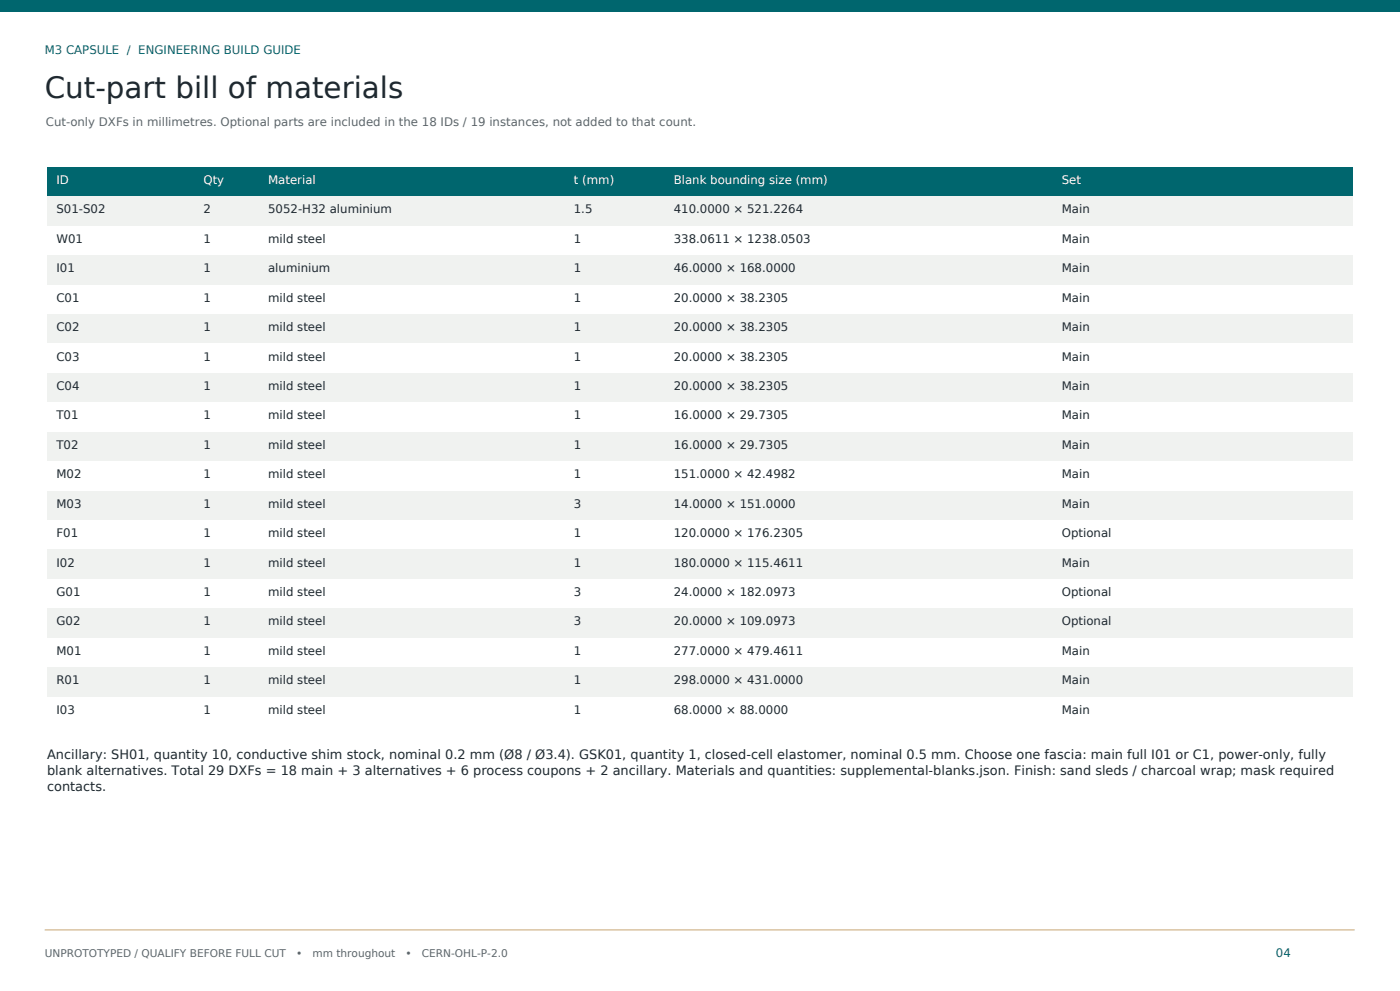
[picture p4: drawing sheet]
<svg xmlns="http://www.w3.org/2000/svg" width="420mm" height="297mm" viewBox="0 0 420 297" stroke-linecap="round" stroke-linejoin="round" font-family="sans-serif">
<defs><g id="words">
<text font-size="8.8" fill="#1f2930" x="13.4" y="29.3">Cut-part bill of materials</text>
<g font-size="3.9" fill="#1f2930">
<text x="14.1" y="227.6">Ancillary: SH01, quantity 10, conductive shim stock, nominal 0.2 mm (Ø8 / Ø3.4). GSK01, quantity 1, closed-cell elastomer, nominal 0.5 mm. Choose one fascia: main full I01 or C1, power-only, fully</text>
<text x="14.1" y="232.3">blank alternatives. Total 29 DXFs = 18 main + 3 alternatives + 6 process coupons + 2 ancillary. Materials and quantities: supplemental-blanks.json. Finish: sand sleds / charcoal wrap; mask required</text>
<text x="14.1" y="237">contacts.</text>
</g>
<g font-size="3.5" fill="#00666e">
<text x="13.4" y="16.2">M3 CAPSULE / ENGINEERING BUILD GUIDE</text>
<text x="382.8" y="286.8">04</text>
</g>
<text font-size="3.5" fill="#59666e" x="13.8" y="37.8">Cut-only DXFs in millimetres. Optional parts are included in the 18 IDs / 19 instances, not added to that count.</text>
<g font-size="3.5" fill="#fff">
<text x="16.9" y="55.1">ID</text>
<text x="61" y="55.1">Qty</text>
<text x="80.4" y="55.1">Material</text>
<text x="172.2" y="55.1">t (mm)</text>
<text x="202.1" y="55.1">Blank bounding size (mm)</text>
<text x="318.6" y="55.1">Set</text>
</g>
<g font-size="3.5" fill="#1f2930">
<text x="16.9" y="64">S01-S02</text>
<text x="61" y="64">2</text>
<text x="80.4" y="64">5052-H32 aluminium</text>
<text x="172.2" y="64">1.5</text>
<text x="202.1" y="64">410.0000 × 521.2264</text>
<text x="318.6" y="64">Main</text>
<text x="16.9" y="72.8">W01</text>
<text x="61" y="72.8">1</text>
<text x="80.4" y="72.8">mild steel</text>
<text x="172.2" y="72.8">1</text>
<text x="202.1" y="72.8">338.0611 × 1238.0503</text>
<text x="318.6" y="72.8">Main</text>
<text x="16.9" y="81.6">I01</text>
<text x="61" y="81.6">1</text>
<text x="80.4" y="81.6">aluminium</text>
<text x="172.2" y="81.6">1</text>
<text x="202.1" y="81.6">46.0000 × 168.0000</text>
<text x="318.6" y="81.6">Main</text>
<text x="16.9" y="90.4">C01</text>
<text x="61" y="90.4">1</text>
<text x="80.4" y="90.4">mild steel</text>
<text x="172.2" y="90.4">1</text>
<text x="202.1" y="90.4">20.0000 × 38.2305</text>
<text x="318.6" y="90.4">Main</text>
<text x="16.9" y="99.2">C02</text>
<text x="61" y="99.2">1</text>
<text x="80.4" y="99.2">mild steel</text>
<text x="172.2" y="99.2">1</text>
<text x="202.1" y="99.2">20.0000 × 38.2305</text>
<text x="318.6" y="99.2">Main</text>
<text x="16.9" y="108">C03</text>
<text x="61" y="108">1</text>
<text x="80.4" y="108">mild steel</text>
<text x="172.2" y="108">1</text>
<text x="202.1" y="108">20.0000 × 38.2305</text>
<text x="318.6" y="108">Main</text>
<text x="16.9" y="116.9">C04</text>
<text x="61" y="116.9">1</text>
<text x="80.4" y="116.9">mild steel</text>
<text x="172.2" y="116.9">1</text>
<text x="202.1" y="116.9">20.0000 × 38.2305</text>
<text x="318.6" y="116.9">Main</text>
<text x="16.9" y="125.7">T01</text>
<text x="61" y="125.7">1</text>
<text x="80.4" y="125.7">mild steel</text>
<text x="172.2" y="125.7">1</text>
<text x="202.1" y="125.7">16.0000 × 29.7305</text>
<text x="318.6" y="125.7">Main</text>
<text x="16.9" y="134.5">T02</text>
<text x="61" y="134.5">1</text>
<text x="80.4" y="134.5">mild steel</text>
<text x="172.2" y="134.5">1</text>
<text x="202.1" y="134.5">16.0000 × 29.7305</text>
<text x="318.6" y="134.5">Main</text>
<text x="16.9" y="143.3">M02</text>
<text x="61" y="143.3">1</text>
<text x="80.4" y="143.3">mild steel</text>
<text x="172.2" y="143.3">1</text>
<text x="202.1" y="143.3">151.0000 × 42.4982</text>
<text x="318.6" y="143.3">Main</text>
<text x="16.9" y="152.1">M03</text>
<text x="61" y="152.1">1</text>
<text x="80.4" y="152.1">mild steel</text>
<text x="172.2" y="152.1">3</text>
<text x="202.1" y="152.1">14.0000 × 151.0000</text>
<text x="318.6" y="152.1">Main</text>
<text x="16.9" y="161">F01</text>
<text x="61" y="161">1</text>
<text x="80.4" y="161">mild steel</text>
<text x="172.2" y="161">1</text>
<text x="202.1" y="161">120.0000 × 176.2305</text>
<text x="318.6" y="161">Optional</text>
<text x="16.9" y="169.8">I02</text>
<text x="61" y="169.8">1</text>
<text x="80.4" y="169.8">mild steel</text>
<text x="172.2" y="169.8">1</text>
<text x="202.1" y="169.8">180.0000 × 115.4611</text>
<text x="318.6" y="169.8">Main</text>
<text x="16.9" y="178.6">G01</text>
<text x="61" y="178.6">1</text>
<text x="80.4" y="178.6">mild steel</text>
<text x="172.2" y="178.6">3</text>
<text x="202.1" y="178.6">24.0000 × 182.0973</text>
<text x="318.6" y="178.6">Optional</text>
<text x="16.9" y="187.4">G02</text>
<text x="61" y="187.4">1</text>
<text x="80.4" y="187.4">mild steel</text>
<text x="172.2" y="187.4">3</text>
<text x="202.1" y="187.4">20.0000 × 109.0973</text>
<text x="318.6" y="187.4">Optional</text>
<text x="16.9" y="196.2">M01</text>
<text x="61" y="196.2">1</text>
<text x="80.4" y="196.2">mild steel</text>
<text x="172.2" y="196.2">1</text>
<text x="202.1" y="196.2">277.0000 × 479.4611</text>
<text x="318.6" y="196.2">Main</text>
<text x="16.9" y="205.1">R01</text>
<text x="61" y="205.1">1</text>
<text x="80.4" y="205.1">mild steel</text>
<text x="172.2" y="205.1">1</text>
<text x="202.1" y="205.1">298.0000 × 431.0000</text>
<text x="318.6" y="205.1">Main</text>
<text x="16.9" y="213.9">I03</text>
<text x="61" y="213.9">1</text>
<text x="80.4" y="213.9">mild steel</text>
<text x="172.2" y="213.9">1</text>
<text x="202.1" y="213.9">68.0000 × 88.0000</text>
<text x="318.6" y="213.9">Main</text>
</g>
<g font-size="3.2" fill="#59666e">
<text x="13.4" y="286.8">UNPROTOTYPED / QUALIFY BEFORE FULL CUT</text>
<text x="88.8" y="286.8">•</text>
<text x="93.7" y="286.8">mm throughout</text>
<text x="121.7" y="286.8">•</text>
<text x="126.5" y="286.8">CERN-OHL-P-2.0</text>
</g>
</g></defs>
<path d="M0 0h420v3.5h-420z" fill="#00666e"/>
<path d="M13.4 278.7h393" fill="none" stroke="#c7a673" stroke-width=".3"/>
<path d="M14.1 50.1h391.6v8.8h-391.6z" fill="#00666e"/>
<path d="M14.1 58.9h391.6v8.8h-391.6z" fill="#f0f2f0"/>
<path d="M14.1 67.7h391.6v8.9h-391.6z" fill="#fff"/>
<path d="M14.1 76.6h391.6v8.8h-391.6z" fill="#f0f2f0"/>
<path d="M14.1 85.4h391.6v8.8h-391.6z" fill="#fff"/>
<path d="M14.1 94.2h391.6v8.8h-391.6z" fill="#f0f2f0"/>
<path d="M14.1 103h391.6v8.8h-391.6z" fill="#fff"/>
<path d="M14.1 111.8h391.6v8.8h-391.6z" fill="#f0f2f0"/>
<path d="M14.1 120.6h391.6v8.9h-391.6z" fill="#fff"/>
<path d="M14.1 129.5h391.6v8.8h-391.6z" fill="#f0f2f0"/>
<path d="M14.1 138.3h391.6v8.8h-391.6z" fill="#fff"/>
<path d="M14.1 147.1h391.6v8.8h-391.6z" fill="#f0f2f0"/>
<path d="M14.1 155.9h391.6v8.8h-391.6z" fill="#fff"/>
<path d="M14.1 164.7h391.6v8.9h-391.6z" fill="#f0f2f0"/>
<path d="M14.1 173.6h391.6v8.8h-391.6z" fill="#fff"/>
<path d="M14.1 182.4h391.6v8.8h-391.6z" fill="#f0f2f0"/>
<path d="M14.1 191.2h391.6v8.8h-391.6z" fill="#fff"/>
<path d="M14.1 200h391.6v8.8h-391.6z" fill="#f0f2f0"/>
<path d="M14.1 208.8h391.6v8.9h-391.6z" fill="#fff"/>
<use href="#words"/>
</svg>
